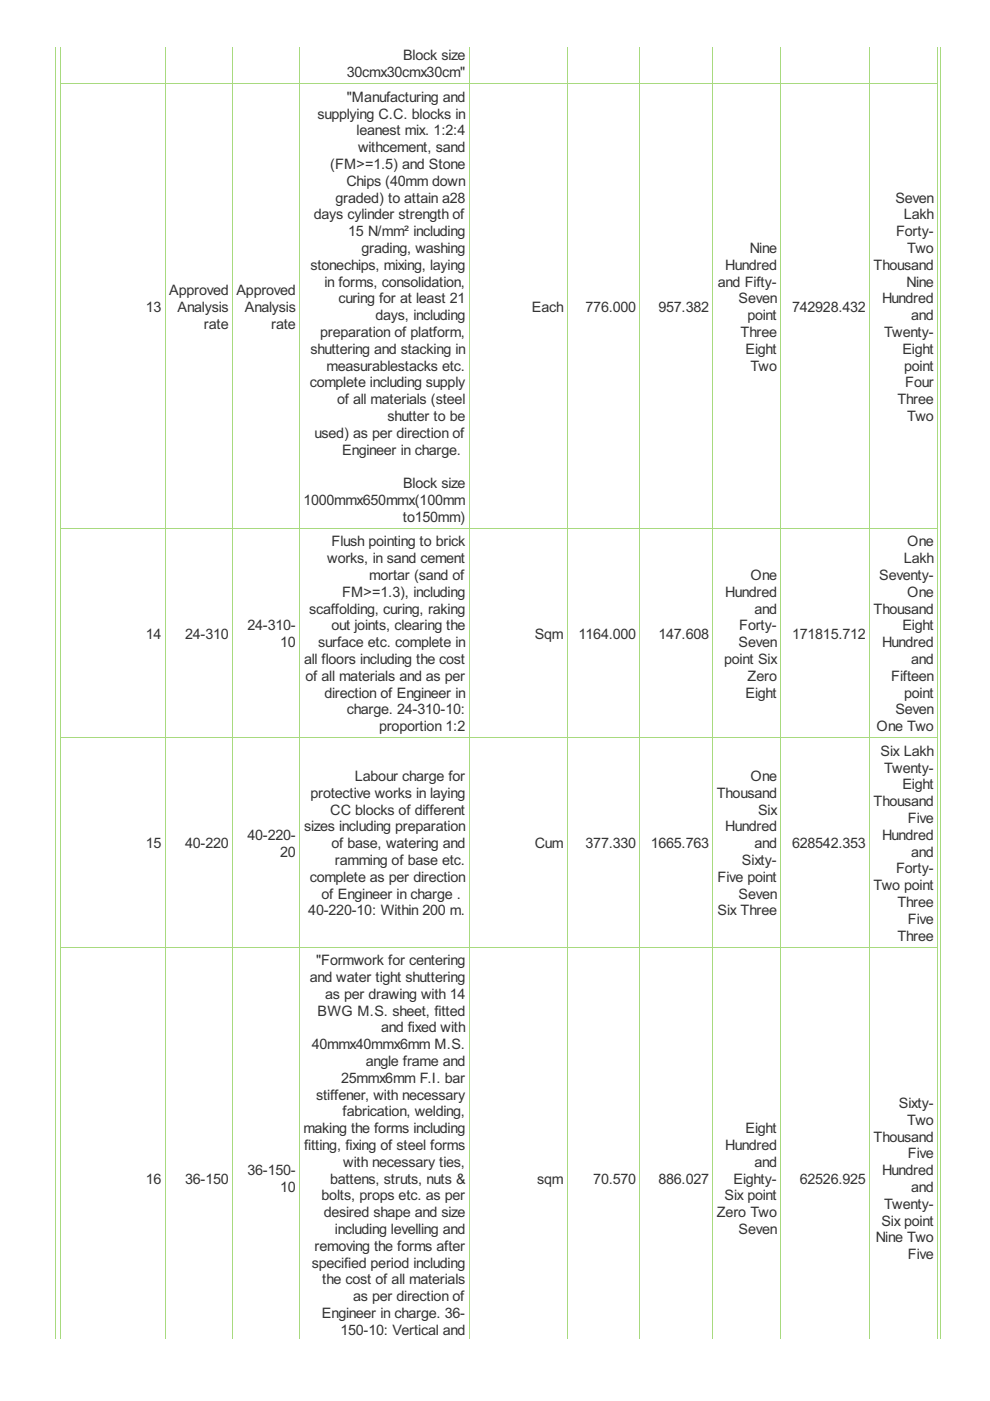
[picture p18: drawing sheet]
<svg xmlns="http://www.w3.org/2000/svg" width="210mm" height="297mm" viewBox="0 0 210 297" stroke-linecap="round" stroke-linejoin="round" font-family="sans-serif">
<defs><g id="words">
<g font-size="3.4" fill="#333">
<text x="73.5" y="16.4">30cmx30cmx30cm&quot;</text>
<text x="85.5" y="12.8">Block size</text>
<text x="73.5" y="21.6">&quot;Manufacturing and</text>
<text x="67.3" y="25.1">supplying C.C. blocks in</text>
<text x="75.6" y="28.7">leanest mix. 1:2:4</text>
<text x="70" y="35.8">(FM&gt;=1.5) and Stone</text>
<text x="75.9" y="32.3">withcement, sand</text>
<text x="73.4" y="39.4">Chips (40mm down</text>
<text x="66.6" y="46.5">days cylinder strength of</text>
<text x="71.2" y="43">graded) to attain a28</text>
<text x="189.8" y="43">Seven</text>
<text x="191.6" y="46.5">Lakh</text>
<text x="73.8" y="50.1">15 N/mm² including</text>
<text x="76.7" y="53.6">grading, washing</text>
<text x="159" y="53.6">Nine</text>
<text x="190" y="50.1">Forty-</text>
<text x="192.4" y="53.6">Two</text>
<text x="65.8" y="57.2">stonechips, mixing, laying</text>
<text x="153.8" y="57.2">Hundred</text>
<text x="185.2" y="57.2">Thousand</text>
<text x="35.9" y="62.5">Approved</text>
<text x="50.1" y="62.5">Approved</text>
<text x="68.8" y="60.8">in forms, consolidation,</text>
<text x="71.8" y="64.3">curing for at least 21</text>
<text x="152.2" y="60.8">and Fifty-</text>
<text x="156.6" y="64.3">Seven</text>
<text x="187" y="64.3">Hundred</text>
<text x="192.2" y="60.8">Nine</text>
<text x="30.9" y="66.1">13</text>
<text x="37.7" y="66.1">Analysis</text>
<text x="43.2" y="69.7">rate</text>
<text x="51.9" y="66.1">Analysis</text>
<text x="57.5" y="69.7">rate</text>
<text x="67.9" y="71.5">preparation of platform,</text>
<text x="79.6" y="67.9">days, including</text>
<text x="112.8" y="66.1">Each</text>
<text x="124.2" y="66.1">776.000</text>
<text x="139.6" y="66.1">957.382</text>
<text x="157" y="71.5">Three</text>
<text x="158.5" y="67.9">point</text>
<text x="168" y="66.1">742928.432</text>
<text x="187.5" y="71.5">Twenty-</text>
<text x="193.2" y="67.9">and</text>
<text x="65.8" y="75">shuttering and stacking in</text>
<text x="158.1" y="75">Eight</text>
<text x="191.3" y="75">Eight</text>
<text x="65.7" y="82.1">complete including supply</text>
<text x="69.2" y="78.6">measurablestacks etc.</text>
<text x="159.1" y="78.6">Two</text>
<text x="191.7" y="78.6">point</text>
<text x="191.9" y="82.1">Four</text>
<text x="71.5" y="85.7">of all materials (steel</text>
<text x="82.1" y="89.3">shutter to be</text>
<text x="190.3" y="85.7">Three</text>
<text x="192.4" y="89.3">Two</text>
<text x="66.7" y="92.8">used) as per direction of</text>
<text x="72.5" y="96.4">Engineer in charge.</text>
<text x="64.3" y="107.1">1000mmx650mmx(100mm</text>
<text x="85.5" y="103.5">Block size</text>
<text x="85.4" y="110.6">to150mm)</text>
<text x="69.4" y="119.4">works, in sand cement</text>
<text x="70.3" y="115.8">Flush pointing to brick</text>
<text x="191.6" y="119.4">Lakh</text>
<text x="192.4" y="115.8">One</text>
<text x="78.3" y="123">mortar (sand of</text>
<text x="159.1" y="123">One</text>
<text x="186.4" y="123">Seventy-</text>
<text x="65.5" y="130.1">scaffolding, curing, raking</text>
<text x="72.5" y="126.5">FM&gt;=1.3), including</text>
<text x="153.8" y="126.5">Hundred</text>
<text x="159.9" y="130.1">and</text>
<text x="185.2" y="130.1">Thousand</text>
<text x="192.4" y="126.5">One</text>
<text x="30.9" y="135.4">14</text>
<text x="39.2" y="135.4">24-310</text>
<text x="52.5" y="133.7">24-310-</text>
<text x="59.4" y="137.2">10</text>
<text x="67.4" y="137.2">surface etc. complete in</text>
<text x="70.3" y="133.7">out joints, clearing the</text>
<text x="113.4" y="135.4">Sqm</text>
<text x="122.7" y="135.4">1164.000</text>
<text x="139.6" y="135.4">147.608</text>
<text x="156.6" y="137.2">Seven</text>
<text x="156.7" y="133.7">Forty-</text>
<text x="168" y="135.4">171815.712</text>
<text x="187" y="137.2">Hundred</text>
<text x="191.3" y="133.7">Eight</text>
<text x="64.5" y="140.8">all floors including the cost</text>
<text x="153.6" y="140.8">point Six</text>
<text x="193.2" y="140.8">and</text>
<text x="64.8" y="144.4">of all materials and as per</text>
<text x="68.8" y="147.9">direction of Engineer in</text>
<text x="158.1" y="147.9">Eight</text>
<text x="158.5" y="144.4">Zero</text>
<text x="188.9" y="144.4">Fifteen</text>
<text x="191.7" y="147.9">point</text>
<text x="73.5" y="151.5">charge. 24-310-10:</text>
<text x="80.4" y="155">proportion 1:2</text>
<text x="185.8" y="155">One Two</text>
<text x="189.8" y="151.5">Seven</text>
<text x="186.7" y="160.2">Six Lakh</text>
<text x="75.2" y="165.6">Labour charge for</text>
<text x="159.1" y="165.6">One</text>
<text x="187.5" y="163.8">Twenty-</text>
<text x="191.3" y="167.4">Eight</text>
<text x="65.8" y="169.1">protective works in laying</text>
<text x="70" y="172.7">CC blocks of different</text>
<text x="152" y="169.1">Thousand</text>
<text x="160.7" y="172.7">Six</text>
<text x="185.2" y="170.9">Thousand</text>
<text x="30.9" y="179.8">15</text>
<text x="39.2" y="179.8">40-220</text>
<text x="52.5" y="178.1">40-220-</text>
<text x="64.5" y="176.3">sizes including preparation</text>
<text x="70.3" y="179.8">of base, watering and</text>
<text x="113.4" y="179.8">Cum</text>
<text x="124.2" y="179.8">377.330</text>
<text x="138" y="179.8">1665.763</text>
<text x="153.8" y="176.3">Hundred</text>
<text x="159.9" y="179.8">and</text>
<text x="168" y="179.8">628542.353</text>
<text x="187" y="178.1">Hundred</text>
<text x="192.5" y="174.5">Five</text>
<text x="59.4" y="181.6">20</text>
<text x="71" y="183.4">ramming of base etc.</text>
<text x="157.3" y="183.4">Sixty-</text>
<text x="190" y="185.2">Forty-</text>
<text x="193.2" y="181.6">and</text>
<text x="65.7" y="187">complete as per direction</text>
<text x="68.2" y="190.5">of Engineer in charge .</text>
<text x="152.1" y="187">Five point</text>
<text x="156.6" y="190.5">Seven</text>
<text x="185.2" y="188.7">Two point</text>
<text x="65.4" y="194.1">40-220-10: Within 200 m.</text>
<text x="152.1" y="194.1">Six Three</text>
<text x="190.3" y="192.3">Three</text>
<text x="192.5" y="195.9">Five</text>
<text x="190.3" y="199.4">Three</text>
<text x="65.7" y="208.2">and water tight shuttering</text>
<text x="67" y="204.6">&quot;Formwork for centering</text>
<text x="67.3" y="215.3">BWG M.S. sheet, fitted</text>
<text x="68.9" y="211.8">as per drawing with 14</text>
<text x="80.8" y="218.9">and fixed with</text>
<text x="66.1" y="222.4">40mmx40mmx6mm M.S.</text>
<text x="77.5" y="226">angle frame and</text>
<text x="67" y="233.1">stiffener, with necessary</text>
<text x="72.3" y="229.6">25mmx6mm F.I. bar</text>
<text x="72.6" y="236.7">fabrication, welding,</text>
<text x="190.6" y="234.9">Sixty-</text>
<text x="192.4" y="238.5">Two</text>
<text x="64.3" y="240.3">making the forms including</text>
<text x="64.5" y="243.8">fitting, fixing of steel forms</text>
<text x="153.8" y="243.8">Hundred</text>
<text x="158.1" y="240.3">Eight</text>
<text x="185.2" y="242">Thousand</text>
<text x="192.5" y="245.6">Five</text>
<text x="30.9" y="250.9">16</text>
<text x="39.2" y="250.9">36-150</text>
<text x="52.5" y="249.2">36-150-</text>
<text x="70" y="250.9">battens, struts, nuts &amp;</text>
<text x="72.8" y="247.4">with necessary ties,</text>
<text x="113.9" y="250.9">sqm</text>
<text x="125.8" y="250.9">70.570</text>
<text x="139.6" y="250.9">886.027</text>
<text x="155.5" y="250.9">Eighty-</text>
<text x="159.9" y="247.4">and</text>
<text x="169.6" y="250.9">62526.925</text>
<text x="187" y="249.2">Hundred</text>
<text x="59.4" y="252.7">10</text>
<text x="68.2" y="254.5">bolts, props etc. as per</text>
<text x="153.6" y="254.5">Six point</text>
<text x="187.5" y="256.3">Twenty-</text>
<text x="193.2" y="252.7">and</text>
<text x="68.6" y="258.1">desired shape and size</text>
<text x="71" y="261.6">including levelling and</text>
<text x="152" y="258.1">Zero Two</text>
<text x="156.6" y="261.6">Seven</text>
<text x="185.7" y="263.4">Nine Two</text>
<text x="186.9" y="259.9">Six point</text>
<text x="66.1" y="268.8">specified period including</text>
<text x="66.7" y="265.2">removing the forms after</text>
<text x="192.5" y="267">Five</text>
<text x="68.3" y="272.3">the cost of all materials</text>
<text x="74.9" y="275.9">as per direction of</text>
<text x="68.2" y="279.5">Engineer in charge. 36-</text>
<text x="72.2" y="283">150-10: Vertical and</text>
</g>
</g></defs>
<g fill="none" stroke="#a8da7f" stroke-width=".21">
<path d="M11.8 9.9v273.9M12.7 17.8h186.1M12.7 9.9v273.9M35 9.9v273.9M49.3 9.9v273.9M63.5 9.9v273.9M99.4 9.9v273.9M120.2 9.9v273.9M135.7 9.9v273.9M151.1 9.9v273.9M165.5 9.9v273.9M184.4 9.9v273.9"/>
<path d="M198.8 9.9v273.9M199.5 9.9v273.9M12.7 112.1h186.1M12.7 156.5h186.1M12.7 200.8h186.1"/>
</g>
<use href="#words"/>
</svg>
